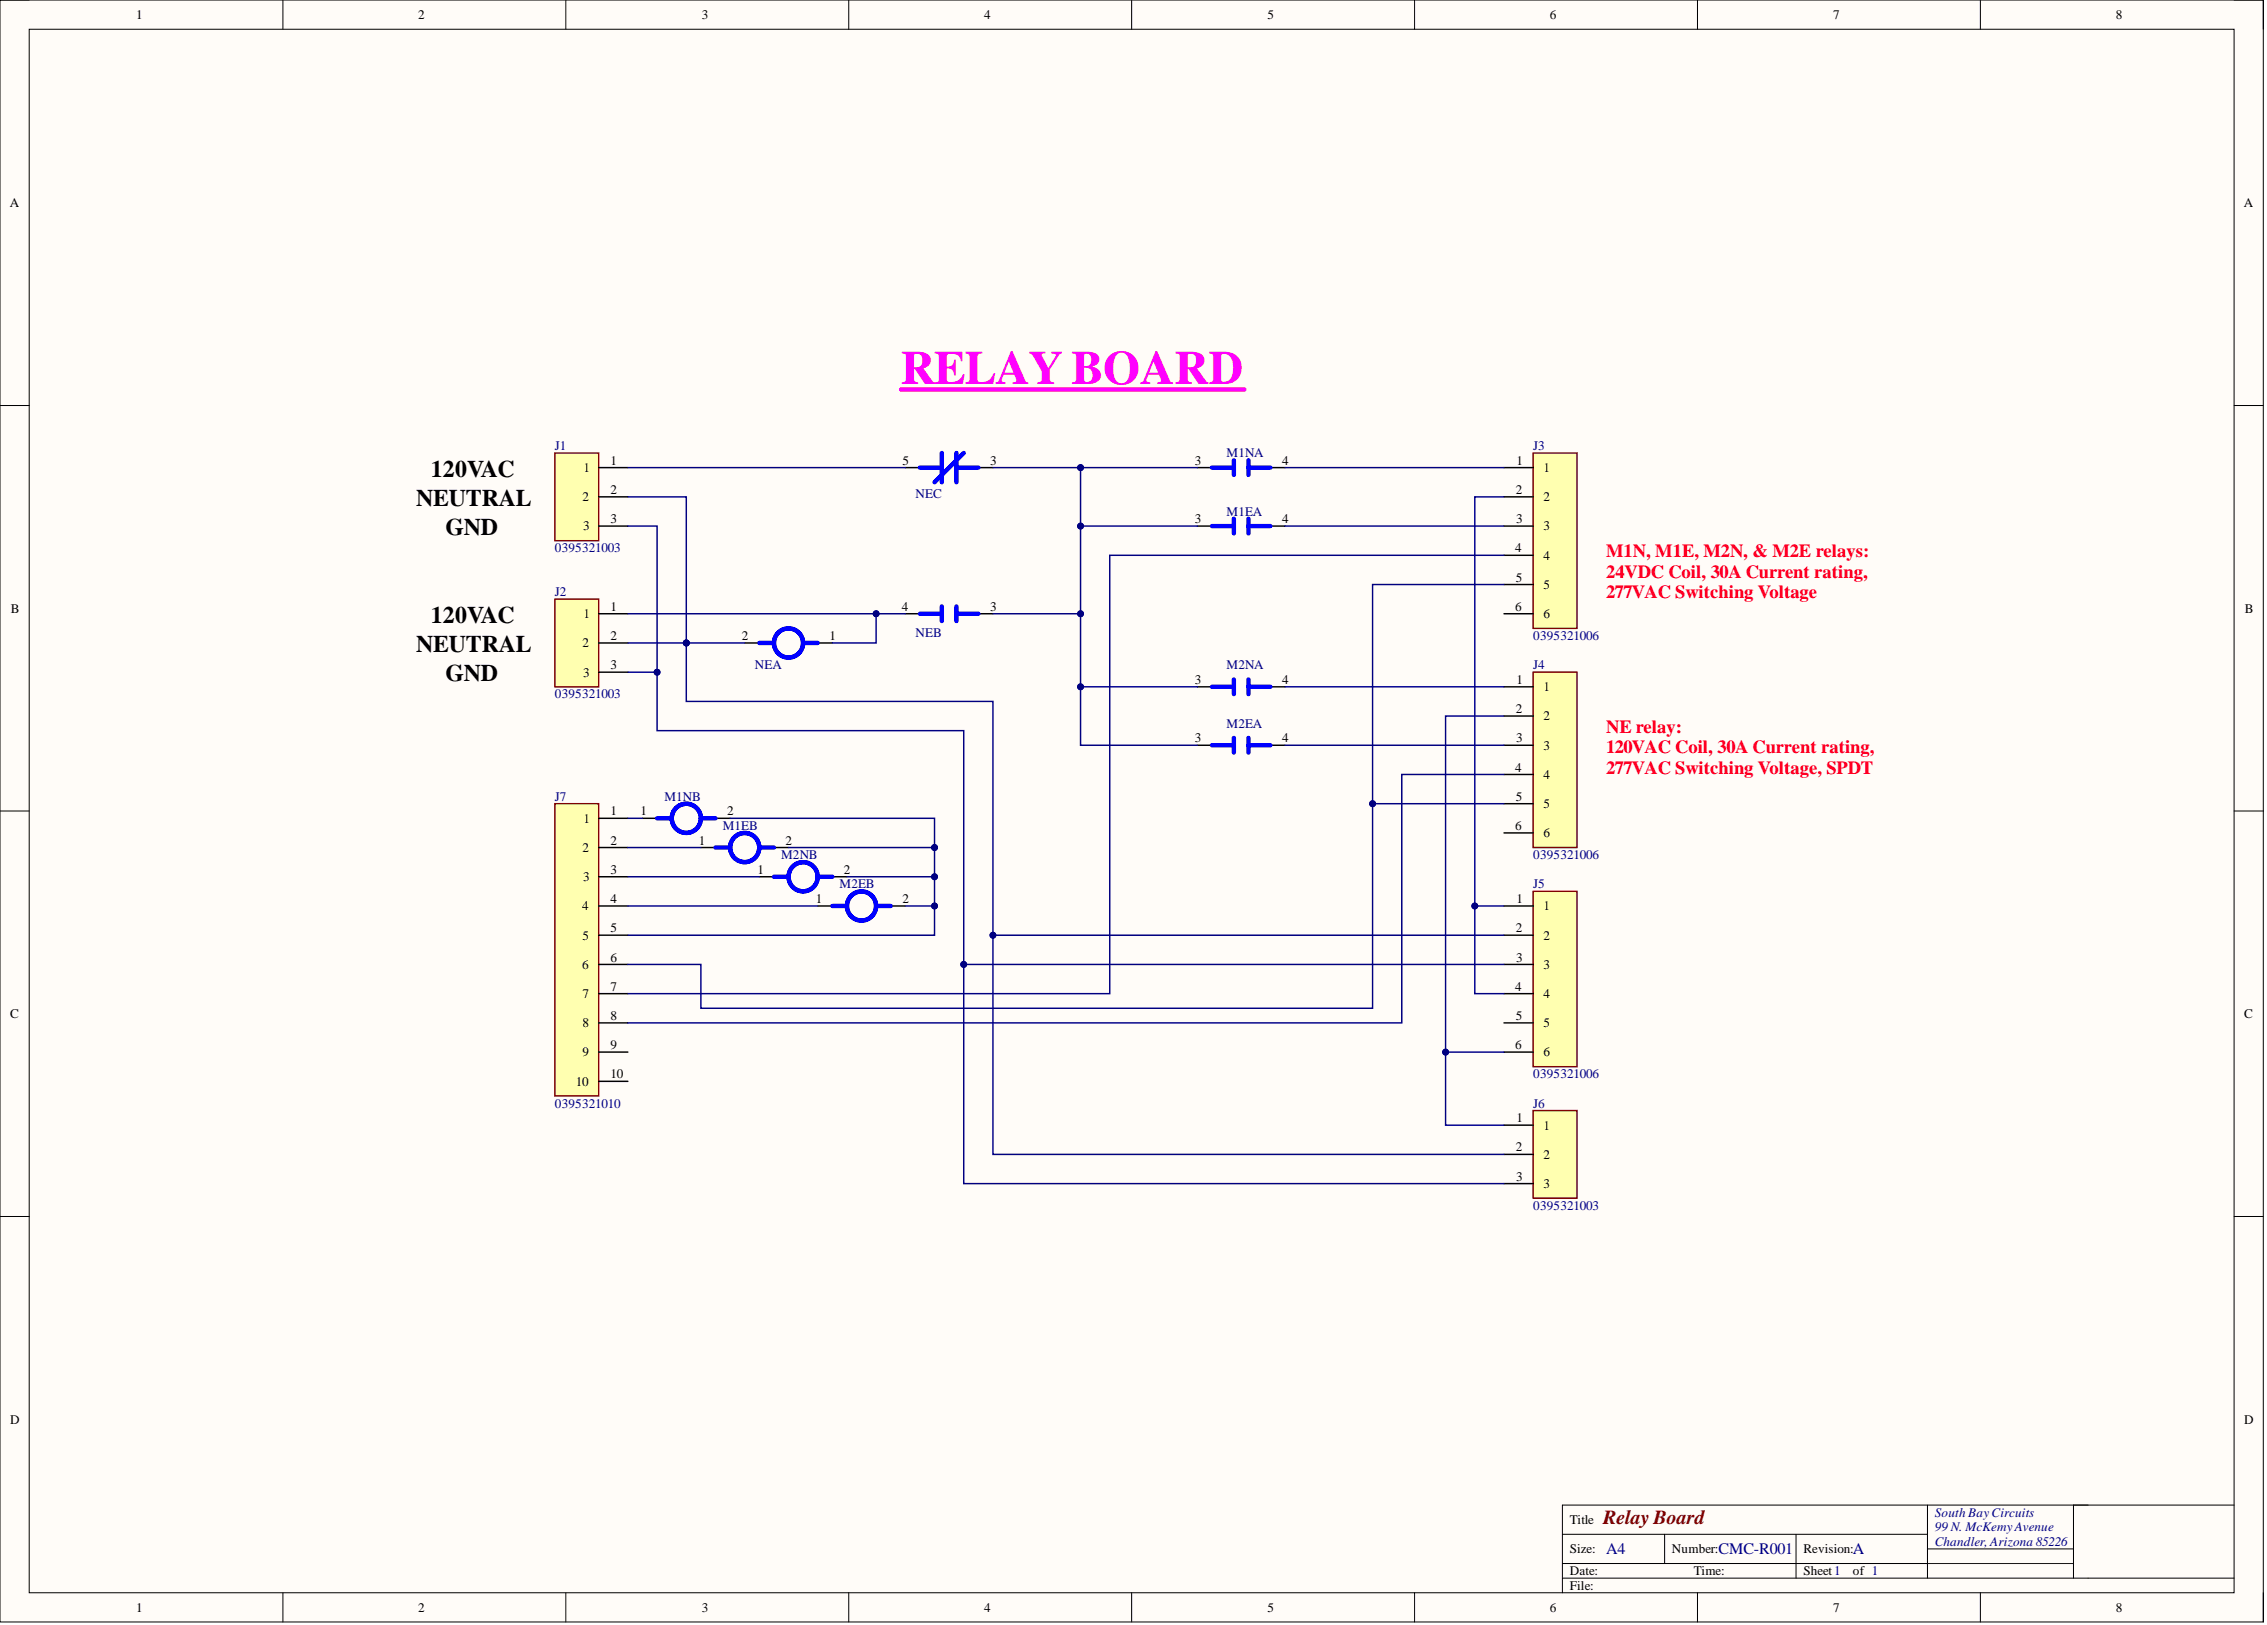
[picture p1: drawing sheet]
<svg xmlns="http://www.w3.org/2000/svg" width="393mm" height="282mm" viewBox="0 0 393 282" stroke-linecap="round" stroke-linejoin="round" font-family="sans-serif">
<defs><g id="words">
<text font-size="8.3" fill="#f0f" x="156.3" y="66.7">RELAY BOARD</text>
<g font-size="4.1">
<text x="74.7" y="82.7">120VAC</text>
<text x="72.2" y="87.8">NEUTRAL</text>
<text x="77.3" y="92.9">GND</text>
<text x="72.2" y="113.1">NEUTRAL</text>
<text x="74.7" y="108.1">120VAC</text>
<text x="77.3" y="118.2">GND</text>
</g>
<text font-size="3.5" fill="#800000" x="278.2" y="264.4">RelayBoard</text>
<g font-size="3.2" fill="#f00">
<text x="278.7" y="96.7">M1N, M1E, M2N, &amp; M2E relays:</text>
<text x="278.7" y="100.2">24VDC Coil, 30A Current rating,</text>
<text x="278.7" y="103.8">277VAC Switching Voltage</text>
<text x="278.7" y="127.1">NE relay:</text>
<text x="278.7" y="130.6">120VAC Coil, 30A Current rating,</text>
<text x="278.7" y="134.2">277VAC Switching Voltage, SPDT</text>
</g>
<g font-size="2.8" fill="#000080">
<text x="278.7" y="269.6">A4</text>
<text x="298.2" y="269.6">CMC-R001</text>
<text x="321.5" y="269.6">A</text>
</g>
<g font-size="2.3">
<text x="23.6" y="3.3">1</text>
<text x="72.5" y="3.3">2</text>
<text x="121.8" y="3.3">3</text>
<text x="170.8" y="3.3">4</text>
<text x="219.9" y="3.3">5</text>
<text x="268.9" y="3.3">6</text>
<text x="318" y="3.3">7</text>
<text x="367.1" y="3.3">8</text>
<text x="1.7" y="35.9">A</text>
<text x="389.3" y="35.9">A</text>
<text x="101.3" y="81.9">1</text>
<text x="105.9" y="80.6">1</text>
<text x="156.6" y="80.6">5</text>
<text x="171.8" y="80.6">3</text>
<text x="207.3" y="80.6">3</text>
<text x="222.4" y="80.6">4</text>
<text x="263.2" y="80.6">1</text>
<text x="267.8" y="81.9">1</text>
<text x="101.1" y="86.9">2</text>
<text x="105.9" y="85.7">2</text>
<text x="263" y="85.7">2</text>
<text x="267.8" y="86.9">2</text>
<text x="101.2" y="92">3</text>
<text x="105.9" y="90.7">3</text>
<text x="207.3" y="90.7">3</text>
<text x="222.4" y="90.7">4</text>
<text x="262.9" y="95.8">4</text>
<text x="263.1" y="90.7">3</text>
<text x="267.8" y="92">3</text>
<text x="263" y="100.9">5</text>
<text x="267.8" y="97.1">4</text>
<text x="1.9" y="106.3">B</text>
<text x="101.3" y="107.2">1</text>
<text x="105.9" y="106">1</text>
<text x="156.5" y="106">4</text>
<text x="171.8" y="106">3</text>
<text x="262.9" y="106">6</text>
<text x="267.8" y="102.1">5</text>
<text x="267.8" y="107.2">6</text>
<text x="389.5" y="106.3">B</text>
<text x="101.1" y="112.3">2</text>
<text x="105.9" y="111">2</text>
<text x="128.7" y="111">2</text>
<text x="143.9" y="111">1</text>
<text x="101.2" y="117.4">3</text>
<text x="105.9" y="116.1">3</text>
<text x="207.3" y="118.6">3</text>
<text x="222.4" y="118.6">4</text>
<text x="263.2" y="118.6">1</text>
<text x="267.8" y="119.9">1</text>
<text x="263" y="123.7">2</text>
<text x="267.8" y="125">2</text>
<text x="207.3" y="128.8">3</text>
<text x="222.4" y="128.8">4</text>
<text x="263.1" y="128.8">3</text>
<text x="267.8" y="130">3</text>
<text x="262.9" y="133.8">4</text>
<text x="267.8" y="135.1">4</text>
<text x="101.3" y="142.7">1</text>
<text x="105.9" y="141.4">1</text>
<text x="111.1" y="141.4">1</text>
<text x="126.2" y="141.4">2</text>
<text x="262.9" y="144">6</text>
<text x="263" y="138.9">5</text>
<text x="267.8" y="140.2">5</text>
<text x="101.1" y="147.8">2</text>
<text x="105.9" y="146.5">2</text>
<text x="121.3" y="146.5">1</text>
<text x="136.3" y="146.5">2</text>
<text x="267.8" y="145.2">6</text>
<text x="101.2" y="152.8">3</text>
<text x="105.9" y="151.6">3</text>
<text x="131.4" y="151.6">1</text>
<text x="146.4" y="151.6">2</text>
<text x="101" y="157.9">4</text>
<text x="105.9" y="156.6">4</text>
<text x="105.9" y="161.7">5</text>
<text x="141.5" y="156.6">1</text>
<text x="156.6" y="156.6">2</text>
<text x="263" y="161.7">2</text>
<text x="263.2" y="156.6">1</text>
<text x="267.8" y="157.9">1</text>
<text x="101.1" y="163">5</text>
<text x="105.9" y="166.8">6</text>
<text x="263.1" y="166.8">3</text>
<text x="267.8" y="163">2</text>
<text x="101" y="168">6</text>
<text x="101.1" y="173.1">7</text>
<text x="105.9" y="171.9">7</text>
<text x="262.9" y="171.9">4</text>
<text x="267.8" y="168">3</text>
<text x="267.8" y="173.1">4</text>
<text x="1.8" y="176.6">C</text>
<text x="101.1" y="178.2">8</text>
<text x="105.9" y="176.9">8</text>
<text x="263" y="176.9">5</text>
<text x="267.8" y="178.2">5</text>
<text x="389.4" y="176.6">C</text>
<text x="101.1" y="183.3">9</text>
<text x="105.9" y="182">9</text>
<text x="262.9" y="182">6</text>
<text x="267.8" y="183.3">6</text>
<text x="99.9" y="188.3">10</text>
<text x="105.9" y="187.1">10</text>
<text x="263.2" y="194.7">1</text>
<text x="267.8" y="195.9">1</text>
<text x="263" y="199.7">2</text>
<text x="267.8" y="201">2</text>
<text x="263.1" y="204.8">3</text>
<text x="267.8" y="206.1">3</text>
<text x="1.8" y="247">D</text>
<text x="389.4" y="247">D</text>
<text x="272.4" y="264.4">Title</text>
<text x="272.4" y="269.4">Size:</text>
<text x="290.1" y="269.4">Number:</text>
<text x="312.9" y="269.4">Revision:</text>
<text x="272.4" y="273.2">Date:</text>
<text x="272.4" y="275.8">File:</text>
<text x="293.9" y="273.2">Time:</text>
<text x="312.9" y="273.2">Sheet1</text>
<text x="321.5" y="273.2">of 1</text>
<text x="23.6" y="279.6">1</text>
<text x="72.5" y="279.6">2</text>
<text x="121.8" y="279.6">3</text>
<text x="170.8" y="279.6">4</text>
<text x="219.9" y="279.6">5</text>
<text x="268.9" y="279.6">6</text>
<text x="318" y="279.6">7</text>
<text x="367.1" y="279.6">8</text>
</g>
<g font-size="2.3" fill="#000080">
<text x="96.3" y="78.1">J1</text>
<text x="212.8" y="79.3">M1NA</text>
<text x="266" y="78.1">J3</text>
<text x="158.9" y="86.4">NEC</text>
<text x="212.8" y="89.5">M1EA</text>
<text x="96.3" y="95.8">0395321003</text>
<text x="96.3" y="103.4">J2</text>
<text x="158.9" y="110.5">NEB</text>
<text x="266" y="111">0395321006</text>
<text x="131" y="116.1">NEA</text>
<text x="212.8" y="116.1">M2NA</text>
<text x="266" y="116.1">J4</text>
<text x="96.3" y="121.2">0395321003</text>
<text x="212.8" y="126.2">M2EA</text>
<text x="96.3" y="138.9">J7</text>
<text x="115.3" y="138.9">M1NB</text>
<text x="125.4" y="144">M1EB</text>
<text x="135.5" y="149">M2NB</text>
<text x="266" y="149">0395321006</text>
<text x="145.7" y="154.1">M2EB</text>
<text x="266" y="154.1">J5</text>
<text x="266" y="187.1">0395321006</text>
<text x="96.3" y="192.1">0395321010</text>
<text x="266" y="192.1">J6</text>
<text x="266" y="209.9">0395321003</text>
<text x="335.7" y="263.1">South BayCircuits</text>
<text x="335.7" y="265.6">99 N. McKemyAvenue</text>
<text x="335.7" y="268.2">Chandler, Arizona 85226</text>
</g>
</g></defs>
<path d="M0 0h392.7v281.3h-392.7z" fill-rule="evenodd" fill="#fffcf8"/>
<path d="M0 0h392.7v281.3h-392.7z" fill="none" stroke="#000" stroke-width=".17"/>
<path d="M5.1 5.1h382.5v271.2h-382.5z" fill-rule="evenodd" fill="#fffcf8"/>
<g fill="none" stroke="#000" stroke-width=".17">
<path d="M0 0h5.1M5.1 5.1h382.5v271.2h-382.5zM49.1 0v5.1M98.2 0v5.1M147.3 0v5.1M196.4 0v5.1M245.4 0v5.1M294.5 0v5.1M343.6 0v5.1M387.6 0h5.1v5.1M0 70.3h5.1M387.6 70.3h5.1"/>
<path d="M0 140.7h5.1M387.6 140.7h5.1M0 211h5.1M387.6 211h5.1M49.1 276.3v5M98.2 276.3v5M147.3 276.3v5M196.4 276.3v5M245.4 276.3v5M271.1 266.1h63.3M271.1 273.7h116.5M271.1 271.2h63.3"/>
<path d="M288.8 266.1v5.1M294.5 276.3v5M311.6 266.1v7.6M334.4 261.1v12.6M343.6 276.3v5M359.8 261.1v12.6M387.6 261.1h-116.5v15.2M392.7 276.3v5"/>
</g>
<path d="M334.4 271.2h25.4M334.4 268.7h25.4" fill="none" stroke="#080d02" stroke-width=".17"/>
<path d="M156.3 67.6h59.6" fill="none" stroke="#f0f" stroke-width=".76"/>
<path d="M96.3 78.6h7.6v15.2h-7.6z" fill-rule="evenodd" fill="#ffffb0"/>
<path d="M96.3 78.6h7.6v15.2h-7.6z" fill="none" stroke="#800000" stroke-width=".25"/>
<path d="M103.9 81.1h5M103.9 86.2h5M103.9 91.3h5" fill="none" stroke="#000" stroke-width=".25"/>
<path d="M266 78.6h7.6v30.4h-7.6z" fill-rule="evenodd" fill="#ffffb0"/>
<path d="M266 78.6h7.6v30.4h-7.6z" fill="none" stroke="#800000" stroke-width=".25"/>
<path d="M261 81.1h5M261 86.2h5M261 91.3h5M261 96.3h5M261 101.4h5M261 106.5h5" fill="none" stroke="#000" stroke-width=".25"/>
<path d="M96.3 139.4h7.6v50.7h-7.6z" fill-rule="evenodd" fill="#ffffb0"/>
<path d="M96.3 139.4h7.6v50.7h-7.6z" fill="none" stroke="#800000" stroke-width=".25"/>
<path d="M103.9 141.9h5M103.9 147h5M103.9 152.1h5M103.9 157.2h5M103.9 162.2h5M103.9 167.3h5M103.9 172.4h5M103.9 177.4h5M103.9 182.5h5M103.9 187.6h5" fill="none" stroke="#000" stroke-width=".25"/>
<path d="M266 116.6h7.6v30.4h-7.6z" fill-rule="evenodd" fill="#ffffb0"/>
<path d="M266 116.6h7.6v30.4h-7.6z" fill="none" stroke="#800000" stroke-width=".25"/>
<path d="M261 119.1h5M261 124.2h5M261 129.3h5M261 134.3h5M261 139.4h5M261 144.5h5" fill="none" stroke="#000" stroke-width=".25"/>
<path d="M266 154.6h7.6v30.4h-7.6z" fill-rule="evenodd" fill="#ffffb0"/>
<path d="M266 154.6h7.6v30.4h-7.6z" fill="none" stroke="#800000" stroke-width=".25"/>
<path d="M261 157.2h5M261 162.2h5M261 167.3h5M261 172.4h5M261 177.4h5M261 182.5h5" fill="none" stroke="#000" stroke-width=".25"/>
<path d="M266 192.6h7.6v15.2h-7.6z" fill-rule="evenodd" fill="#ffffb0"/>
<path d="M266 192.6h7.6v15.2h-7.6z" fill="none" stroke="#800000" stroke-width=".25"/>
<path d="M261 195.2h5M261 200.2h5M261 205.3h5" fill="none" stroke="#000" stroke-width=".25"/>
<path d="M96.3 103.9h7.6v15.2h-7.6z" fill-rule="evenodd" fill="#ffffb0"/>
<path d="M96.3 103.9h7.6v15.2h-7.6z" fill="none" stroke="#800000" stroke-width=".25"/>
<g fill="none" stroke="#000" stroke-width=".25">
<path d="M157.1 81.1h2.5M169.7 81.1h2.6M207.8 81.1h2.5M207.8 91.3h2.5M220.4 81.1h2.6M220.4 91.3h2.6M103.9 106.5h5M103.9 111.5h5M103.9 116.6h5M129.2 111.5h2.5M141.9 111.5h2.5M157.1 106.5h2.5"/>
<path d="M169.7 106.5h2.6M207.8 119.1h2.5M220.4 119.1h2.6M207.8 129.3h2.5M220.4 129.3h2.6M111.5 141.9h2.5M121.6 147h2.5M124.1 141.9h2.6M131.7 152.1h2.6M134.3 147h2.5M141.9 157.2h2.5M144.4 152.1h2.5"/>
<path d="M154.5 157.2h2.6"/>
</g>
<g fill="none" stroke="#00f" stroke-width=".76">
<path d="M163.4 78.6v5M165.9 78.6v5M167.2 78.6l-5.1 5M214.1 79.8v2.6M216.6 79.8v2.6M159.6 81.1h3.8M165.9 81.1h3.8M210.3 81.1h3.8M210.3 91.3h3.8M214.1 90v2.5M216.6 90v2.5M216.6 81.1h3.8"/>
<path d="M216.6 91.3h3.8M131.7 111.5h2.6M139.3 111.5h2.6M159.6 106.5h3.8M163.4 105.2v2.5M165.9 105.2v2.5M165.9 106.5h3.8M210.3 119.1h3.8M214.1 117.9v2.5M216.6 117.9v2.5M216.6 119.1h3.8M210.3 129.3h3.8"/>
<path d="M214.1 128v2.5M216.6 128v2.5M216.6 129.3h3.8M114 141.9h2.5M121.6 141.9h2.5M124.1 147h2.6M131.7 147h2.6M134.3 152.1h2.5M141.9 152.1h2.5M144.4 157.2h2.5M152 157.2h2.5"/>
<circle cx="136.8" cy="111.5" r="2.53"/>
<circle cx="119.1" cy="141.9" r="2.53"/>
<circle cx="129.2" cy="147" r="2.53"/>
<circle cx="139.3" cy="152.1" r="2.53"/>
<circle cx="139.4" cy="152.1" r="2.53"/>
<circle cx="149.5" cy="157.2" r="2.53"/>
</g>
<path d="M108.9 111.5h10.2" fill="none" stroke="#000080" stroke-width=".25"/>
<circle cx="119.1" cy="111.5" r=".51" fill="#000080"/>
<circle cx="119.1" cy="111.5" r=".51" fill="none" stroke="#000080" stroke-width=".17"/>
<path d="M108.9 86.2h10.2v25.3" fill="none" stroke="#000080" stroke-width=".25"/>
<circle cx="119.1" cy="111.5" r=".51" fill="#000080"/>
<circle cx="119.1" cy="111.5" r=".51" fill="none" stroke="#000080" stroke-width=".17"/>
<path d="M108.9 116.6h5.1" fill="none" stroke="#000080" stroke-width=".25"/>
<circle cx="114" cy="116.6" r=".51" fill="#000080"/>
<circle cx="114" cy="116.6" r=".51" fill="none" stroke="#000080" stroke-width=".17"/>
<path d="M187.5 119.1v10.2h20.3M223 119.1h38M223 129.3h38" fill="none" stroke="#000080" stroke-width=".25"/>
<circle cx="187.5" cy="119.1" r=".51" fill="#000080"/>
<circle cx="187.5" cy="119.1" r=".51" fill="none" stroke="#000080" stroke-width=".17"/>
<path d="M187.5 91.3h20.3M223 91.3h38" fill="none" stroke="#000080" stroke-width=".25"/>
<circle cx="187.5" cy="91.3" r=".51" fill="#000080"/>
<circle cx="187.5" cy="91.3" r=".51" fill="none" stroke="#000080" stroke-width=".17"/>
<path d="M261 86.2h-5.1v71h5.1" fill="none" stroke="#000080" stroke-width=".25"/>
<circle cx="255.9" cy="157.2" r=".51" fill="#000080"/>
<circle cx="255.9" cy="157.2" r=".51" fill="none" stroke="#000080" stroke-width=".17"/>
<path d="M255.9 157.2v15.2h5.1" fill="none" stroke="#000080" stroke-width=".25"/>
<circle cx="255.9" cy="157.2" r=".51" fill="#000080"/>
<circle cx="255.9" cy="157.2" r=".51" fill="none" stroke="#000080" stroke-width=".17"/>
<path d="M108.9 141.9h2.6M108.9 147h12.7M108.9 152.1h22.8M108.9 157.2h33M136.8 147h25.3" fill="none" stroke="#000080" stroke-width=".25"/>
<circle cx="162.1" cy="147" r=".51" fill="#000080"/>
<circle cx="162.1" cy="147" r=".51" fill="none" stroke="#000080" stroke-width=".17"/>
<path d="M146.9 152.1h15.2" fill="none" stroke="#000080" stroke-width=".25"/>
<circle cx="162.1" cy="152.1" r=".51" fill="#000080"/>
<circle cx="162.1" cy="152.1" r=".51" fill="none" stroke="#000080" stroke-width=".17"/>
<path d="M167.2 167.3h93.8" fill="none" stroke="#000080" stroke-width=".25"/>
<circle cx="167.2" cy="167.3" r=".51" fill="#000080"/>
<circle cx="167.2" cy="167.3" r=".51" fill="none" stroke="#000080" stroke-width=".17"/>
<path d="M172.3 162.2h88.7" fill="none" stroke="#000080" stroke-width=".25"/>
<circle cx="172.3" cy="162.2" r=".51" fill="#000080"/>
<circle cx="172.3" cy="162.2" r=".51" fill="none" stroke="#000080" stroke-width=".17"/>
<path d="M162.1 157.2v5h-53.2" fill="none" stroke="#000080" stroke-width=".25"/>
<circle cx="162.1" cy="157.2" r=".51" fill="#000080"/>
<circle cx="162.1" cy="157.2" r=".51" fill="none" stroke="#000080" stroke-width=".17"/>
<path d="M261 96.3h-68.4v76.1h-83.7M238.2 139.4h22.8" fill="none" stroke="#000080" stroke-width=".25"/>
<circle cx="238.2" cy="139.4" r=".51" fill="#000080"/>
<circle cx="238.2" cy="139.4" r=".51" fill="none" stroke="#000080" stroke-width=".17"/>
<path d="M250.8 182.5h10.2" fill="none" stroke="#000080" stroke-width=".25"/>
<circle cx="250.8" cy="182.5" r=".51" fill="#000080"/>
<circle cx="250.8" cy="182.5" r=".51" fill="none" stroke="#000080" stroke-width=".17"/>
<path d="M223 81.1h38M152 106.5h5.1M261 134.3h-17.8v43.1h-134.3" fill="none" stroke="#000080" stroke-width=".25"/>
<circle cx="152" cy="106.5" r=".51" fill="#000080"/>
<circle cx="152" cy="106.5" r=".51" fill="none" stroke="#000080" stroke-width=".17"/>
<path d="M172.3 106.5h15.2" fill="none" stroke="#000080" stroke-width=".25"/>
<circle cx="187.5" cy="106.5" r=".51" fill="#000080"/>
<circle cx="187.5" cy="106.5" r=".51" fill="none" stroke="#000080" stroke-width=".17"/>
<path d="M172.3 81.1h15.2" fill="none" stroke="#000080" stroke-width=".25"/>
<circle cx="187.5" cy="81.1" r=".51" fill="#000080"/>
<circle cx="187.5" cy="81.1" r=".51" fill="none" stroke="#000080" stroke-width=".17"/>
<path d="M108.9 81.1h48.2M119.1 111.5h10.1" fill="none" stroke="#000080" stroke-width=".25"/>
<circle cx="119.1" cy="111.5" r=".51" fill="#000080"/>
<circle cx="119.1" cy="111.5" r=".51" fill="none" stroke="#000080" stroke-width=".17"/>
<path d="M108.9 106.5h43.1v5h-7.6" fill="none" stroke="#000080" stroke-width=".25"/>
<circle cx="152" cy="106.5" r=".51" fill="#000080"/>
<circle cx="152" cy="106.5" r=".51" fill="none" stroke="#000080" stroke-width=".17"/>
<path d="M261 101.4h-22.8v73.5h-116.6v-7.6h-12.7" fill="none" stroke="#000080" stroke-width=".25"/>
<circle cx="238.2" cy="139.4" r=".51" fill="#000080"/>
<circle cx="238.2" cy="139.4" r=".51" fill="none" stroke="#000080" stroke-width=".17"/>
<path d="M108.9 91.3h5.1v35.4h53.2v78.6h93.8" fill="none" stroke="#000080" stroke-width=".25"/>
<circle cx="114" cy="116.6" r=".51" fill="#000080"/>
<circle cx="114" cy="116.6" r=".51" fill="none" stroke="#000080" stroke-width=".17"/>
<circle cx="167.2" cy="167.3" r=".51" fill="#000080"/>
<circle cx="167.2" cy="167.3" r=".51" fill="none" stroke="#000080" stroke-width=".17"/>
<path d="M126.7 141.9h35.4v15.3h-5" fill="none" stroke="#000080" stroke-width=".25"/>
<circle cx="162.1" cy="147" r=".51" fill="#000080"/>
<circle cx="162.1" cy="147" r=".51" fill="none" stroke="#000080" stroke-width=".17"/>
<circle cx="162.1" cy="152.1" r=".51" fill="#000080"/>
<circle cx="162.1" cy="152.1" r=".51" fill="none" stroke="#000080" stroke-width=".17"/>
<circle cx="162.1" cy="157.2" r=".51" fill="#000080"/>
<circle cx="162.1" cy="157.2" r=".51" fill="none" stroke="#000080" stroke-width=".17"/>
<path d="M207.8 81.1h-20.3v38h20.3" fill="none" stroke="#000080" stroke-width=".25"/>
<circle cx="187.5" cy="119.1" r=".51" fill="#000080"/>
<circle cx="187.5" cy="119.1" r=".51" fill="none" stroke="#000080" stroke-width=".17"/>
<circle cx="187.5" cy="106.5" r=".51" fill="#000080"/>
<circle cx="187.5" cy="106.5" r=".51" fill="none" stroke="#000080" stroke-width=".17"/>
<circle cx="187.5" cy="91.3" r=".51" fill="#000080"/>
<circle cx="187.5" cy="91.3" r=".51" fill="none" stroke="#000080" stroke-width=".17"/>
<circle cx="187.5" cy="81.1" r=".51" fill="#000080"/>
<circle cx="187.5" cy="81.1" r=".51" fill="none" stroke="#000080" stroke-width=".17"/>
<path d="M261 124.2h-10.2v71h10.2" fill="none" stroke="#000080" stroke-width=".25"/>
<circle cx="250.8" cy="182.5" r=".51" fill="#000080"/>
<circle cx="250.8" cy="182.5" r=".51" fill="none" stroke="#000080" stroke-width=".17"/>
<path d="M119.1 111.5v10.2h53.2v78.5h88.7" fill="none" stroke="#000080" stroke-width=".25"/>
<circle cx="172.3" cy="162.2" r=".51" fill="#000080"/>
<circle cx="172.3" cy="162.2" r=".51" fill="none" stroke="#000080" stroke-width=".17"/>
<circle cx="119.1" cy="111.5" r=".51" fill="#000080"/>
<circle cx="119.1" cy="111.5" r=".51" fill="none" stroke="#000080" stroke-width=".17"/>
<use href="#words"/>
</svg>
